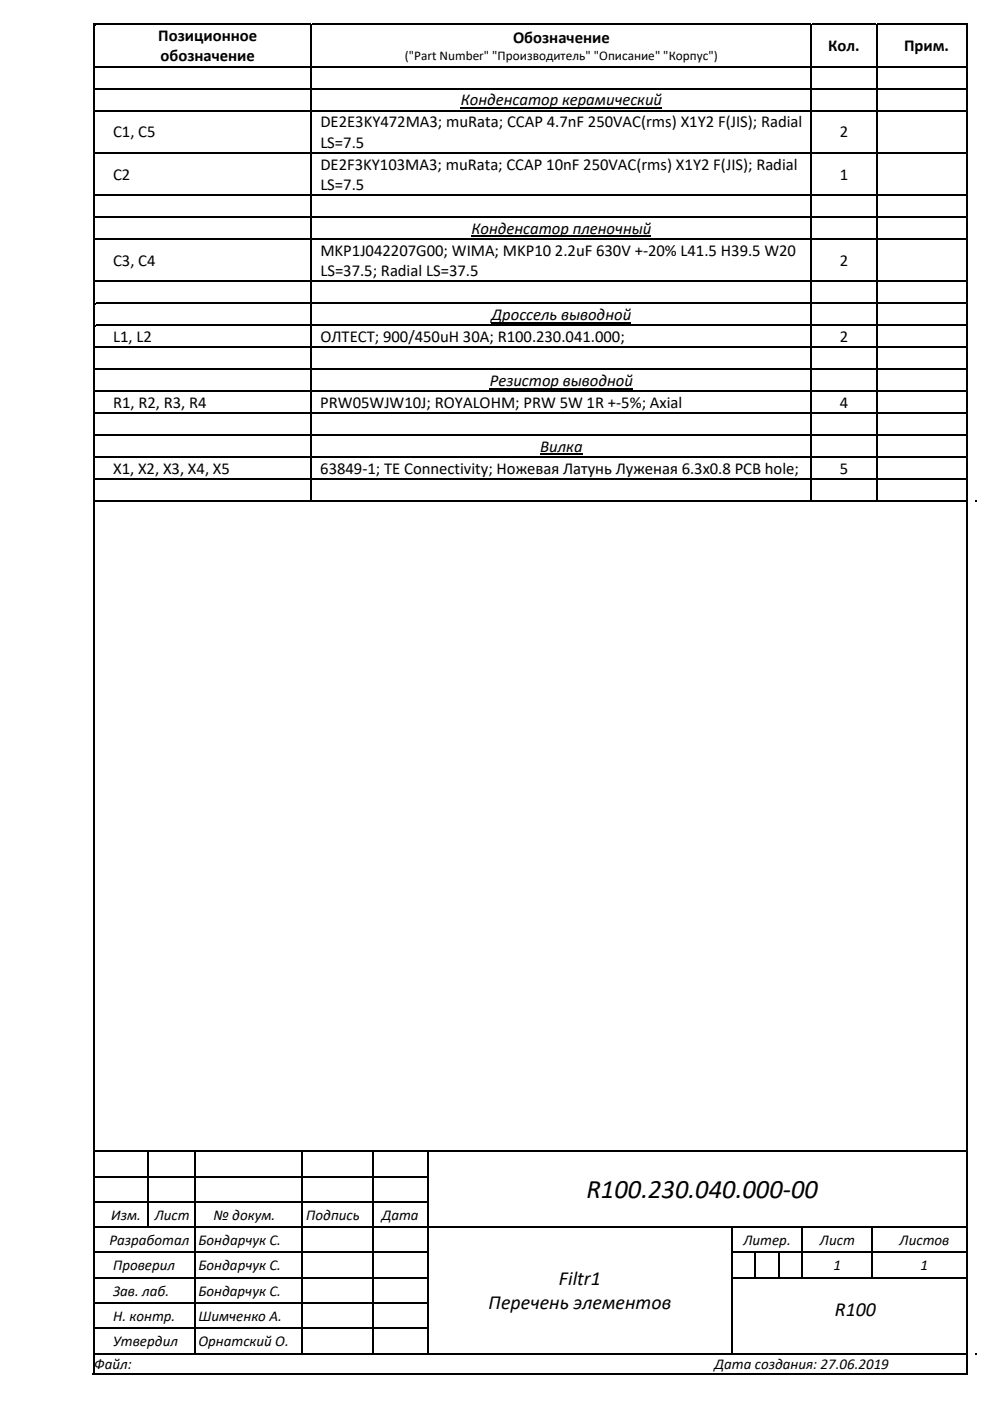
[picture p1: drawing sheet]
<svg xmlns="http://www.w3.org/2000/svg" width="210mm" height="297mm" viewBox="0 0 210 297" stroke-linecap="round" stroke-linejoin="round" font-family="sans-serif">
<defs><g id="words">
<text font-size="5.7" x="124.4" y="254">R100.230.040.000‐00</text>
<g font-size="4.2">
<text x="118.6" y="272.4">Filtr1</text>
<text x="103.6" y="277.6">Перечень элементов</text>
<text x="177.1" y="279.1">R100</text>
</g>
<g font-size="3.5">
<text x="33.6" y="8.7">Позиционное</text>
<text x="108.8" y="9.1">Обозначение</text>
<text x="175.7" y="10.9">Кол.</text>
<text x="191.7" y="10.9">Прим.</text>
<text x="34.1" y="13">обозначение</text>
<text x="97.7" y="22.3">Конденсатор керамический</text>
<text x="24" y="29.1">C1, C5</text>
<text x="67.9" y="27">DE2E3KY472MA3; muRata; CCAP 4.7nF 250VAC(rms) X1Y2 F(JIS); Radial</text>
<text x="178.1" y="29.1">2</text>
<text x="67.9" y="31.3">LS=7.5</text>
<text x="67.9" y="36">DE2F3KY103MA3; muRata; CCAP 10nF 250VAC(rms) X1Y2 F(JIS); Radial</text>
<text x="24" y="38.1">C2</text>
<text x="67.9" y="40.3">LS=7.5</text>
<text x="178.1" y="38.1">1</text>
<text x="100" y="49.6">Конденсатор пленочный</text>
<text x="24" y="56.4">C3, C4</text>
<text x="67.9" y="54.3">MKP1J042207G00; WIMA; MKP10 2.2uF 630V +‐20% L41.5 H39.5 W20</text>
<text x="67.9" y="58.5">LS=37.5; Radial LS=37.5</text>
<text x="178.1" y="56.4">2</text>
<text x="104.2" y="67.9">Дроссель выводной</text>
<text x="24" y="72.5">L1, L2</text>
<text x="68" y="72.5">ОЛТЕСТ; 900/450uH 30A; R100.230.041.000;</text>
<text x="178.1" y="72.5">2</text>
<text x="103.9" y="81.9">Резистор выводной</text>
<text x="24" y="86.5">R1, R2, R3, R4</text>
<text x="67.9" y="86.5">PRW05WJW10J; ROYALOHM; PRW 5W 1R +‐5%; Axial</text>
<text x="178.2" y="86.5">4</text>
<text x="114.6" y="95.8">Вилка</text>
<text x="24" y="100.5">X1, X2, X3, X4, X5</text>
<text x="67.9" y="100.5">63849‐1; TE Connectivity; Ножевая Латунь Луженая 6.3х0.8 PCB hole;</text>
<text x="178.1" y="100.5">5</text>
</g>
<g font-size="3.2">
<text x="23.2" y="263.9">Разработал Бондарчук С.</text>
<text x="23.6" y="258.6">Изм.</text>
<text x="32.8" y="258.6">Лист</text>
<text x="45.3" y="258.6">№ докум.</text>
<text x="65" y="258.6">Подпись</text>
<text x="81" y="258.6">Дата</text>
<text x="157.7" y="263.9">Литер.</text>
<text x="173.9" y="263.9">Лист</text>
<text x="190.8" y="263.9">Листов</text>
<text x="24" y="269.3">Проверил</text>
<text x="42.1" y="269.3">Бондарчук С.</text>
<text x="176.8" y="269.3">1</text>
<text x="195.3" y="269.3">1</text>
<text x="24" y="274.7">Зав. лаб.</text>
<text x="42.1" y="274.7">Бондарчук С.</text>
<text x="24" y="280">Н. контр.</text>
<text x="42.1" y="280">Шимченко А.</text>
<text x="24" y="285.4">Утвердил</text>
<text x="42.1" y="285.4">Орнатский О.</text>
<text x="20" y="290.2">Файл:</text>
<text x="151.6" y="290.2">Дата создания: 27.06.2019</text>
</g>
<text font-size="2.8" x="85.9" y="12.8">(&quot;Part Number&quot; &quot;Производитель&quot; &quot;Описание&quot; &quot;Корпус&quot;)</text>
</g></defs>
<g fill="#000">
<path d="M20 5h.3v.4h-.3zM20 14h.3v.3h-.3zM20 18.6h.3v.4h-.3zM65.9 5h.3v.4h-.3zM65.9 14h.3v.3h-.3zM65.9 18.6h.3v.4h-.3zM171.9 5h.4v.4h-.4zM171.9 14h.4v.3h-.4zM171.9 18.6h.4v.4h-.4zM185.8 5h.3v.4h-.3zM185.8 14h.3v.3h-.3zM185.8 18.6h.3v.4h-.3z"/>
<path d="M20 23.3h.3v.3h-.3zM20 32.3h.3v.3h-.3zM65.9 23.3h.3v.3h-.3zM65.9 32.3h.3v.3h-.3zM171.9 23.3h.4v.3h-.4zM171.9 32.3h.4v.3h-.4zM185.8 23.3h.3v.3h-.3zM185.8 32.3h.3v.3h-.3zM20 41.2h.3v.4h-.3zM20 45.9h.3v.3h-.3zM20 50.5h.3v.4h-.3zM20 59.5h.3v.4h-.3z"/>
<path d="M65.9 41.2h.3v.4h-.3zM65.9 45.9h.3v.3h-.3zM65.9 50.5h.3v.4h-.3zM65.9 59.5h.3v.4h-.3zM171.9 41.2h.4v.4h-.4zM171.9 45.9h.4v.3h-.4zM171.9 50.5h.4v.4h-.4zM171.9 59.5h.4v.4h-.4zM185.8 41.2h.3v.4h-.3zM185.8 45.9h.3v.3h-.3zM185.8 50.5h.3v.4h-.3zM185.8 59.5h.3v.4h-.3z"/>
<path d="M20 64.2h.3v.3h-.3zM20 68.8h.3v.4h-.3zM20 73.5h.3v.4h-.3zM20 78.1h.3v.4h-.3zM65.9 64.2h.3v.3h-.3zM65.9 68.8h.3v.4h-.3zM65.9 73.5h.3v.4h-.3zM65.9 78.1h.3v.4h-.3zM171.9 64.2h.4v.3h-.4zM171.9 68.8h.4v.4h-.4zM171.9 73.5h.4v.4h-.4zM171.9 78.1h.4v.4h-.4z"/>
<path d="M185.8 64.2h.3v.3h-.3zM185.8 68.8h.3v.4h-.3zM185.8 73.5h.3v.4h-.3zM185.8 78.1h.3v.4h-.3zM20 82.8h.3v.4h-.3zM20 87.5h.3v.3h-.3zM20 92.1h.3v.4h-.3zM20 96.8h.3v.3h-.3zM65.9 82.8h.3v.4h-.3zM65.9 87.5h.3v.3h-.3zM65.9 92.1h.3v.4h-.3zM65.9 96.8h.3v.3h-.3z"/>
<path d="M171.9 82.8h.4v.4h-.4zM171.9 87.5h.4v.3h-.4zM171.9 92.1h.4v.4h-.4zM171.9 96.8h.4v.3h-.4zM185.8 82.8h.3v.4h-.3zM185.8 87.5h.3v.3h-.3zM185.8 92.1h.3v.4h-.3zM185.8 96.8h.3v.3h-.3zM20 101.4h.3v.4h-.3zM20 106.1h.3v.3h-.3zM65.9 101.4h.3v.4h-.3zM171.9 101.4h.4v.4h-.4z"/>
<path d="M185.8 101.4h.3v.4h-.3zM206.9 106.1h.4v.3h-.4zM20 243.9h.3v.4h-.3zM20 249.3h.3v.3h-.3zM20 254.6h.3v.4h-.3zM31.3 243.9h.3v.4h-.3zM31.3 249.3h.3v.3h-.3zM31.3 254.6h.3v.4h-.3zM41.2 243.9h.4v.4h-.4zM41.2 249.3h.4v.3h-.4zM41.2 254.6h.4v.4h-.4zM63.8 243.9h.4v.4h-.4z"/>
<path d="M63.8 249.3h.4v.3h-.4zM63.8 254.6h.4v.4h-.4zM79 243.9h.3v.4h-.3zM79 249.3h.3v.3h-.3zM79 254.6h.3v.4h-.3zM90.6 243.9h.4v.4h-.4zM90.6 249.3h.4v.3h-.4zM90.6 254.6h.4v.4h-.4zM20 260h.3v.4h-.3zM20 265.4h.3v.3h-.3zM20 270.7h.3v.4h-.3zM20 276.1h.3v.4h-.3z"/>
<path d="M41.2 260h.4v.4h-.4zM41.2 265.4h.4v.3h-.4zM41.2 270.7h.4v.4h-.4zM41.2 276.1h.4v.4h-.4zM63.8 260h.4v.4h-.4zM63.8 265.4h.4v.3h-.4zM63.8 270.7h.4v.4h-.4zM63.8 276.1h.4v.4h-.4zM79 260h.3v.4h-.3zM79 265.4h.3v.3h-.3zM79 270.7h.3v.4h-.3zM79 276.1h.3v.4h-.3z"/>
<path d="M90.6 260h.4v.4h-.4zM90.6 265.4h.4v.3h-.4zM90.6 270.7h.4v.4h-.4zM90.6 276.1h.4v.4h-.4zM155.1 260h.3v.4h-.3zM155.1 265.4h.3v.3h-.3zM155.1 270.7h.3v.4h-.3zM155.1 276.1h.3v.4h-.3zM160 265.4h.4v.3h-.4zM165 265.4h.4v.3h-.4zM170 260h.4v.4h-.4zM170 265.4h.4v.3h-.4z"/>
<path d="M184.9 260h.3v.4h-.3zM184.9 265.4h.3v.3h-.3zM19.7 291h.3v.4h-.3zM20 281.5h.3v.3h-.3zM20 286.8h.3v.3h-.3zM41.2 281.5h.4v.3h-.4zM63.8 281.5h.4v.3h-.4zM79 281.5h.3v.3h-.3zM90.6 281.5h.4v.3h-.4zM155.1 281.5h.3v.3h-.3zM205 291h.3v.4h-.3zM206.9 286.8h.4v.3h-.4z"/>
</g>
<g fill="none" stroke="#000" stroke-width=".34">
<path d="M19.8 5v286M20 5.2h45.9M20.3 14.1h45.6M20.3 18.8h45.6M66 5.4v8.6M66 14.3v4.3M66 19v4.3M66.2 5.2h105.7M66.2 14.1h105.7M66.2 18.8h105.7M172.1 5.4v8.6M172.1 14.3v4.3"/>
<path d="M172.1 19v4.3M172.3 5.2h13.5M172.3 14.1h13.5M172.3 18.8h13.5M185.9 5.4v8.6M185.9 14.3v4.3M185.9 19v4.3M186.1 5.2h18.9M186.1 14.1h18.9M186.1 18.8h18.9M205.2 5v286M20.3 23.5h45.6"/>
<path d="M20.3 32.4h45.6M66 23.6v8.7M66 32.6v8.6M66.2 23.5h105.7M66.2 32.4h105.7M172.1 23.6v8.7M172.1 32.6v8.6M172.3 23.5h13.5M172.3 32.4h13.5M185.9 23.6v8.7M185.9 32.6v8.6M186.1 23.5h18.9"/>
<path d="M186.1 32.4h18.9M20.3 41.4h45.6M20.3 46.1h45.6M20.3 50.7h45.6M20.3 59.7h45.6M66 41.6v4.3M66 46.2v4.3M66 50.9v8.6M66 59.9v4.3M66.2 41.4h105.7M66.2 46.1h105.7M66.2 50.7h105.7"/>
<path d="M66.2 59.7h105.7M172.1 41.6v4.3M172.1 46.2v4.3M172.1 50.9v8.6M172.1 59.9v4.3M172.3 41.4h13.5M172.3 46.1h13.5M172.3 50.7h13.5M172.3 59.7h13.5M185.9 41.6v4.3M185.9 46.2v4.3M185.9 50.9v8.6"/>
<path d="M185.9 59.9v4.3M186.1 41.4h18.9M186.1 46.1h18.9M186.1 50.7h18.9M186.1 59.7h18.9M20.3 64.3h45.6M20.3 69h45.6M20.3 73.7h45.6M20.3 78.3h45.6M66 64.5v4.3M66 69.2v4.3M66 73.9v4.2"/>
<path d="M66 78.5v4.3M66.2 64.3h105.7M66.2 69h105.7M66.2 73.7h105.7M66.2 78.3h105.7M172.1 64.5v4.3M172.1 69.2v4.3M172.1 73.9v4.2M172.1 78.5v4.3M172.3 64.3h13.5M172.3 69h13.5M172.3 73.7h13.5"/>
<path d="M172.3 78.3h13.5M185.9 64.5v4.3M185.9 69.2v4.3M185.9 73.9v4.2M185.9 78.5v4.3M186.1 64.3h18.9M186.1 69h18.9M186.1 73.7h18.9M186.1 78.3h18.9M20.3 83h45.6M20.3 87.6h45.6M20.3 92.3h45.6"/>
<path d="M20.3 96.9h45.6M66 83.2v4.3M66 87.8v4.3M66 92.5v4.3M66 97.1v4.3M66.2 83h105.7M66.2 87.6h105.7M66.2 92.3h105.7M66.2 96.9h105.7M172.1 83.2v4.3M172.1 87.8v4.3M172.1 92.5v4.3"/>
<path d="M172.1 97.1v4.3M172.3 83h13.5M172.3 87.6h13.5M172.3 92.3h13.5M172.3 96.9h13.5M185.9 83.2v4.3M185.9 87.8v4.3M185.9 92.5v4.3M185.9 97.1v4.3M186.1 83h18.9M186.1 87.6h18.9M186.1 92.3h18.9"/>
<path d="M186.1 96.9h18.9M20 106.3h45.9M20.3 101.6h45.6M66 101.8v4.6M66.2 101.6h105.7M66.2 106.3h105.7M172.1 101.8v4.6M172.3 101.6h13.5M172.3 106.3h13.5M185.9 101.8v4.6M186.1 101.6h18.9M186.1 106.3h18.9"/>
<path d="M20 244.1h11.3M20.3 249.4h11M20.3 254.8h11M31.5 244.3v5M31.5 249.6v5M31.5 255v5M31.6 244.1h9.6M31.6 249.4h9.6M31.6 254.8h9.6M41.4 244.3v5M41.4 249.6v5M41.4 255v5"/>
<path d="M41.6 244.1h22.2M41.6 249.4h22.2M41.6 254.8h22.2M64 244.3v5M64 249.6v5M64 255v5M64.2 244.1h14.8M64.2 249.4h14.8M64.2 254.8h14.8M79.1 244.3v5M79.1 249.6v5M79.1 255v5"/>
<path d="M79.3 244.1h11.3M79.3 249.4h11.3M79.3 254.8h11.3M90.8 244.3v5M90.8 249.6v5M90.8 255v5M91 244.1h114M20.3 260.2h20.9M20.3 265.5h20.9M20.3 270.9h20.9M20.3 276.3h20.9M41.4 260.4v5"/>
<path d="M41.4 265.7v5M41.4 271.1v5M41.4 276.5v5M41.6 260.2h22.2M41.6 265.5h22.2M41.6 270.9h22.2M41.6 276.3h22.2M64 260.4v5M64 265.7v5M64 271.1v5M64 276.5v5M64.2 260.2h14.8"/>
<path d="M64.2 265.5h14.8M64.2 270.9h14.8M64.2 276.3h14.8M79.1 260.4v5M79.1 265.7v5M79.1 271.1v5M79.1 276.5v5M79.3 260.2h11.3M79.3 265.5h11.3M79.3 270.9h11.3M79.3 276.3h11.3M90.8 260.4v5"/>
<path d="M90.8 265.7v5M90.8 271.1v5M90.8 276.5v5M91 260.2h64.1M155.2 260.4v5M155.2 265.7v5M155.2 271.1v5M155.2 276.5v5M155.4 260.2h14.6M155.4 265.5h4.6M155.4 270.9h49.6M160.2 265.7v5"/>
<path d="M160.4 265.5h4.6M165.2 265.7v5M165.4 265.5h4.6M170.2 260.4v5M170.2 265.7v5M170.4 260.2h14.5M170.4 265.5h14.5M185 260.4v5M185 265.7v5M185.2 260.2h19.8M185.2 265.5h19.8M19.7 291.2h185.6"/>
<path d="M20 287h21.2M20.3 281.6h20.9M41.4 281.8v5.3M41.6 281.6h22.2M41.6 287h22.2M64 281.8v5.3M64.2 281.6h14.8M64.2 287h14.8M79.1 281.8v5.3M79.3 281.6h11.3M79.3 287h11.3M90.8 281.8v5.3"/>
<path d="M91 287h64.1M155.2 281.8v5.3M155.4 287h49.6"/>
</g>
<path d="M97.7 22.8h42.7M100 50.1h38.1M104.2 68.4h29.7M103.9 82.4h30.4M114.6 96.3h8.9" fill="none" stroke="#000" stroke-width=".23"/>
<use href="#words"/>
</svg>
